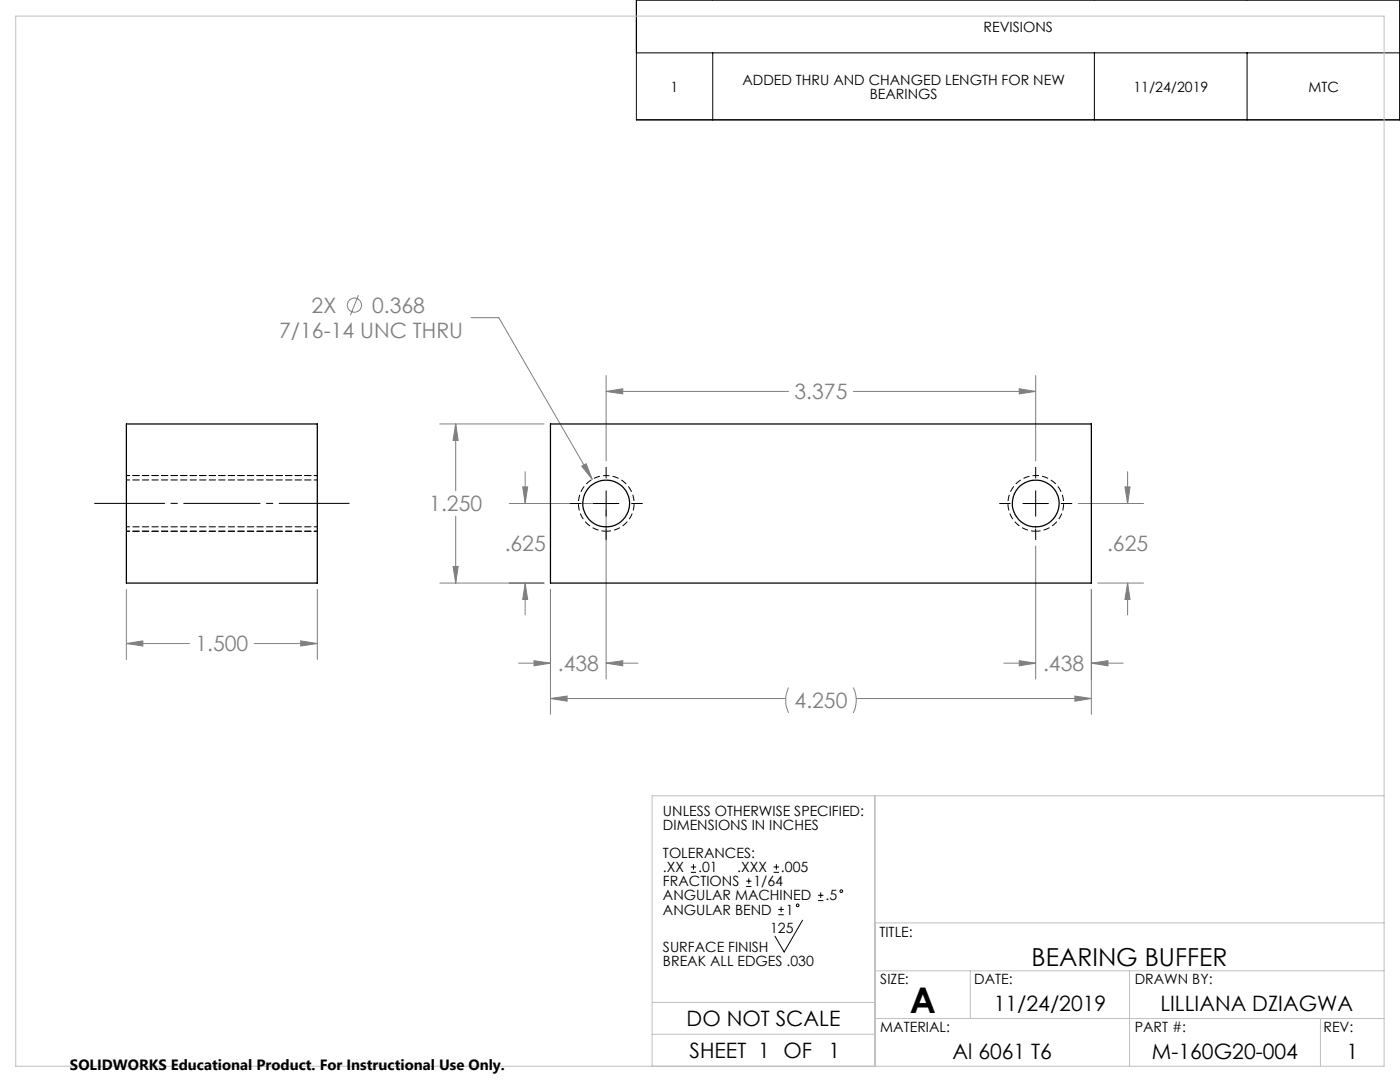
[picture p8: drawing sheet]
<svg xmlns="http://www.w3.org/2000/svg" width="279mm" height="216mm" viewBox="0 0 279 216" stroke-linecap="round" stroke-linejoin="round" font-family="sans-serif">
<defs><g id="words">
<text font-size="7.1" x="181.6" y="202">A</text>
<text font-size="4.9" x="205.9" y="192.8">BEARING BUFFER</text>
<g font-size="4.2" fill="#808080">
<text x="62.2" y="62.4">2X</text>
<text x="74.2" y="62.4">0.368</text>
<text x="55.7" y="67.5">7/16-14 UNC THRU</text>
<text x="158.6" y="79.7">3.375</text>
<text x="85.7" y="102">1.250</text>
<text x="100.7" y="110">.625</text>
<text x="220.9" y="110">.625</text>
<text x="39" y="130">1.500</text>
<text x="111.3" y="133.9">.438</text>
<text x="208.2" y="133.9">.438</text>
<text x="158.6" y="141.3">4.250</text>
</g>
<g font-size="4.2">
<text x="198.3" y="201.7">11/24/2019</text>
<text x="231.6" y="201.7">LILLIANA DZIAGWA</text>
<text x="137" y="204.7">DO NOT SCALE</text>
<text x="137.6" y="211.1">SHEET 1 OF</text>
<text x="165.4" y="211.1">1</text>
<text x="190.1" y="211.2">Al 6061 T6</text>
<text x="229.9" y="211.2">M-160G20-004</text>
<text x="268.7" y="211.2">1</text>
</g>
<text font-size="3" x="14" y="213.5">SOLIDWORKS Educational Product. For Instructional Use Only.</text>
<g font-size="2.8">
<text x="196.3" y="6.3">REVISIONS</text>
<text x="148.2" y="16.9">ADDED THRU AND CHANGED LENGTH FOR NEW</text>
<text x="133.8" y="18.3">1</text>
<text x="173.6" y="19.7">BEARINGS</text>
<text x="226.2" y="18.3">11/24/2019</text>
<text x="261.1" y="18.3">MTC</text>
<text x="132.3" y="162.7">UNLESS OTHERWISE SPECIFIED:</text>
<text x="132.3" y="165.6">DIMENSIONS IN INCHES</text>
<text x="132.3" y="171.2">TOLERANCES:</text>
<text x="132.3" y="176.9">FRACTIONS</text>
<text x="132.3" y="179.7">ANGULAR MACHINED</text>
<text x="132.3" y="174">.XX</text>
<text x="139.3" y="174">.01</text>
<text x="147.1" y="174">.XXX</text>
<text x="150.4" y="176.9">1/64</text>
<text x="155.9" y="174">.005</text>
<text x="164.7" y="179.7">.5</text>
<text x="132.3" y="182.5">ANGULAR BEND</text>
<text x="156.8" y="182.5">1</text>
<text x="132.3" y="189.9">SURFACE FINISH</text>
<text x="153.7" y="186.2">125</text>
<text x="175.5" y="186.9">TITLE:</text>
<text x="132.3" y="192.8">BREAK ALL EDGES .030</text>
<text x="175.7" y="196.4">SIZE:</text>
<text x="194.4" y="196.4">DATE:</text>
<text x="226.5" y="196.4">DRAWN BY:</text>
<text x="175.7" y="206">MATERIAL:</text>
<text x="226.5" y="206">PART #:</text>
<text x="264.1" y="206">REV:</text>
</g>
</g></defs>
<g fill="none" stroke="#808080" stroke-width=".2">
<path d="M71.5 58.9l-1.6 4M94 63.4h5.6l18.6 32.2M121 78.1l3.3-.5v1zM121 74.9v17.1M121 78.1h36.4M170.3 78.1h36.4M203.4 77.6l3.3 .5-3.3 .5zM206.7 74.9v17.1M87.8 84.6h20.8M90.9 84.6l.5 3.3h-1zM90.9 84.6v13.3M104.3 97.2h1l-.5 3.3z"/>
<path d="M104.8 94.1v6.4M116.1 93l.9-.5 1.2 3.1zM224.5 97.2h1l-.5 3.3zM225 94.1v6.4M25.2 117.6v14M63.3 117.6v14M87.8 116.3h20.8M90.4 113h1l-.5 3.3zM90.9 103v13.3M101.6 100.5h18.1M104.8 116.3l.5 3.3h-1zM104.8 116.3v6.4"/>
<path d="M109.9 117.6v25M121 101.7v33.8M206.7 108.9v26.6M215.2 100.5h13M217.8 117.6v25M219.1 116.3h9.1M225 116.3l.5 3.3h-1zM225 116.3v6.4M25.2 128.4l3.3-.5v1zM25.2 128.4h12.6M50.7 128.4h12.6M60 127.9l3.3 .5-3.3 .5z"/>
<path d="M103.5 132.3h6.4M106.6 131.8l3.3 .5-3.3 .6zM109.9 139.4l3.3-.5v1zM109.9 139.4h46.9M121 132.3l3.3-.5v1.1zM121 132.3h6.3M157.4 137.2a5.9 5.9 0 0 0 0 5M170.3 137.2a5.6 5.6 0 0 1 0 5M170.9 139.4h46.9M200.3 132.3h6.4M203.4 131.8l3.3 .5-3.3 .6zM214.5 138.9l3.3 .5-3.3 .5z"/>
<path d="M217.8 132.3l3.3-.5v1.1zM217.8 132.3h6.4"/>
<circle cx="70.7" cy="60.9" r="1.41"/>
</g>
<g fill="none" stroke="#000" stroke-width=".2">
<path d="M127 0h152.4v23.9h-152.4zM127 10.5h152.4M142.2 10.5v13.4M218.4 10.5v13.4M248.9 10.5v13.4M121 93.2v2.2M121 97.9v5.1M206.7 93.2v2.2M206.7 97.9v5.1M113.8 100.5h2.1M118.4 100.5h5.1M121 105.6v2.1"/>
<path d="M126 100.5h2.2M199.5 100.5h2.1M204.2 100.5h5M206.7 105.6v2.1M211.8 100.5h2.1M137.9 174.1h1M137.9 173h1M138.4 172.4v1.1M148.9 176.9h1.1M148.9 175.8h1.1M149.4 175.3v1.1M154.4 174.1h1.1"/>
<path d="M154.4 173h1.1M154.9 172.4v1.1M163.3 179.7h1M163.3 178.6h1M163.8 178.1v1.1M155.3 182.5h1.1M155.3 181.5h1.1M155.9 180.9v1.1M160.2 183.6l-3.7 6.4-1.8-3.2"/>
<circle cx="167.9" cy="177.8" r=".27"/>
<circle cx="159.2" cy="180.6" r=".27"/>
</g>
<path d="M121 106a5.6 5.6 0 0 1-4.9-8.2 5.6 5.6 0 0 1 9.6-.3 5.6 5.6 0 0 1-4.4 8.5h-.3M206.7 106a5.6 5.6 0 0 1-4.9-8.2 5.6 5.6 0 0 1 9.6-.3 5.6 5.6 0 0 1-4.3 8.5h-.4" fill="none" stroke="#000" stroke-width=".2" stroke-dasharray="1.3 .6" stroke-dashoffset=".3" stroke-linecap="butt"/>
<path d="M18.9 100.4h50.8" fill="none" stroke="#000" stroke-width=".2" stroke-dasharray="15.2 1.3 1.3 1.3" stroke-dashoffset="1.3"/>
<path d="M3.1 3.2h273.1v209.6h-273.1zM174.6 158.8v54M276.2 158.8h-146.1v54M174.6 193.7h101.6M174.6 184.2h101.6M193.6 193.7v9.5M225.4 193.7v19.1M130.1 200h44.5M130.1 206.4h44.5M174.6 203.2h101.6M263.5 203.2v9.6" fill="none" stroke="#c0c0c0" stroke-width=".2"/>
<path d="M63.3 94.9h-38.1M63.3 106h-38.1" fill="none" stroke="#000" stroke-width=".2" stroke-dasharray="1.3 .6" stroke-dashoffset=".6"/>
<path d="M116.1 93l2.1 2.6-1.2-3.1zM109.9 139.4l3.3-.5v1zM214.5 138.9l3.3 .5-3.3 .5zM90.9 84.6l.5 3.3h-1zM90.4 113h1l-.5 3.3zM121 132.3l3.3-.5v1.1zM106.6 131.8l3.3 .5-3.3 .6zM104.3 97.2h1l-.5 3.3zM104.8 116.3l.5 3.3h-1zM203.4 131.8l3.3 .5-3.3 .6zM217.8 132.3l3.3-.5v1.1zM224.5 97.2h1l-.5 3.3zM225 116.3l.5 3.3h-1zM121 78.1l3.3-.5v1zM203.4 77.6l3.3 .5-3.3 .5zM60 127.9l3.3 .5-3.3 .5zM25.2 128.4l3.3-.5v1z" fill="#808080"/>
<g fill="none" stroke="#000" stroke-width=".25">
<path d="M25.2 84.6h38.1v31.7h-38.1zM109.9 84.6h107.9v31.7h-107.9z"/>
<circle cx="121" cy="100.5" r="4.7"/>
<circle cx="206.7" cy="100.5" r="4.7"/>
</g>
<path d="M63.3 95.8h-38.1M25.2 105.1h38.1" fill="none" stroke="#000" stroke-width=".2" stroke-dasharray="1.3 .6" stroke-dashoffset=".6"/>
<use href="#words"/>
</svg>
